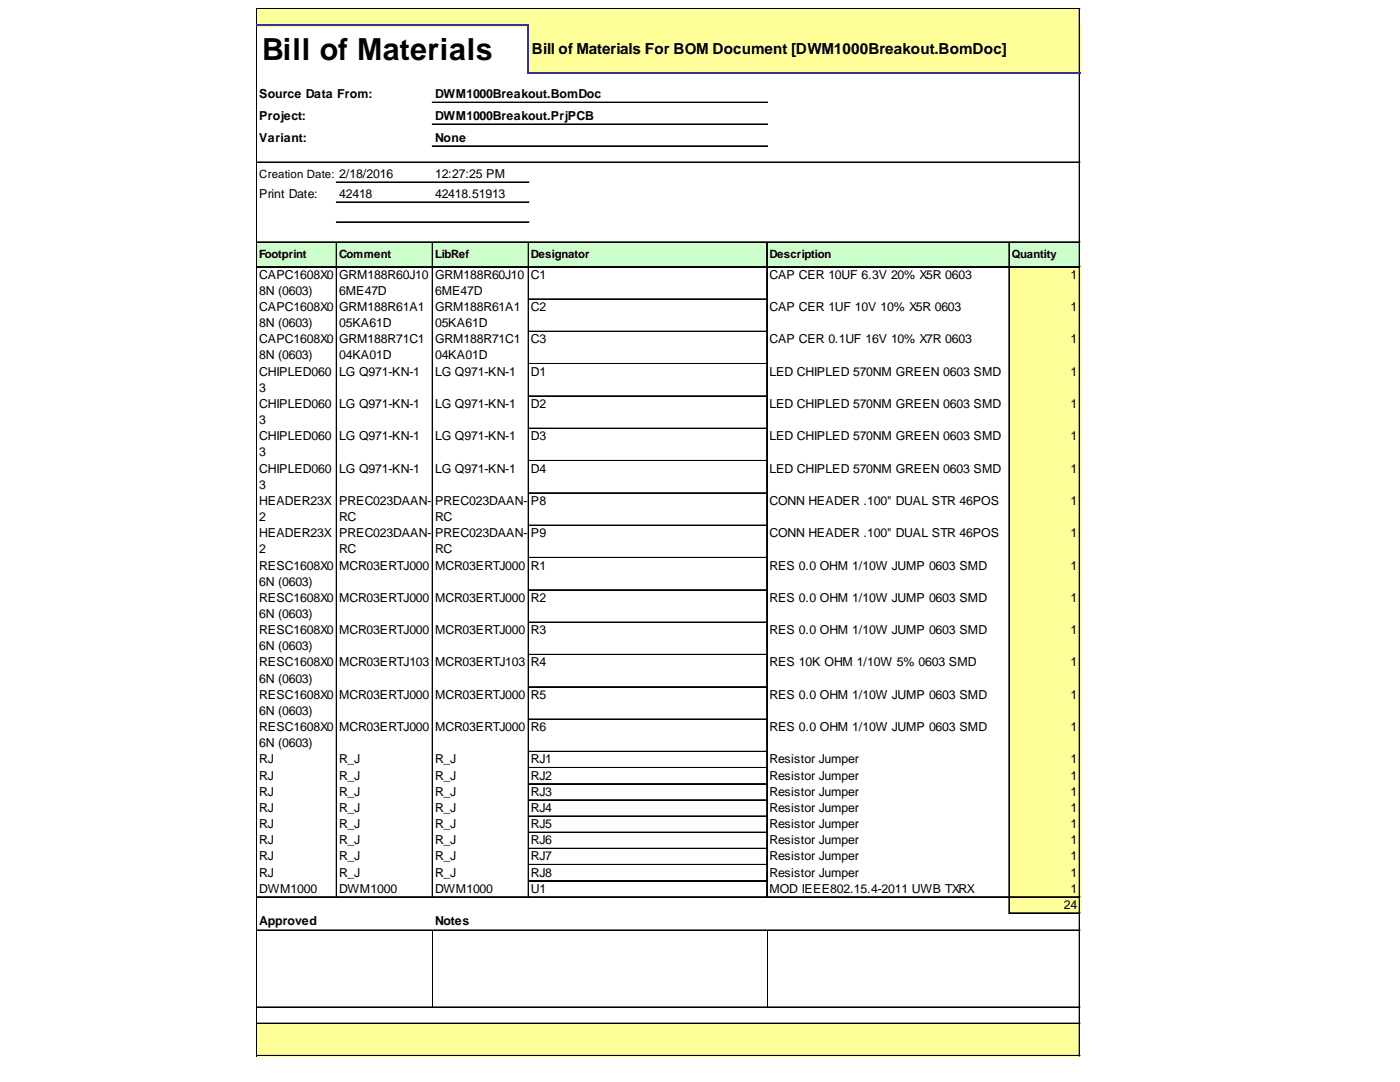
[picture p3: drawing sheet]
<svg xmlns="http://www.w3.org/2000/svg" width="279mm" height="216mm" viewBox="0 0 279 216" stroke-linecap="round" stroke-linejoin="round" font-family="sans-serif">
<defs><g id="words">
<text font-size="6.1" x="52.3" y="12">Bill of Materials</text>
<text font-size="3" x="106.2" y="10.8">Bill of Materials For BOM Document [DWM1000Breakout.BomDoc]</text>
<g font-size="2.5">
<text x="51.7" y="19.6">Source Data From:</text>
<text x="51.7" y="23.9">Project:</text>
<text x="86.8" y="19.6">DWM1000Breakout.BomDoc</text>
<text x="86.8" y="23.9">DWM1000Breakout.PrjPCB</text>
<text x="51.7" y="28.3">Variant:</text>
<text x="86.8" y="28.3">None</text>
<text x="86.8" y="35.5">12:27:25 PM</text>
<text x="51.7" y="39.5">Print Date:</text>
<text x="67.7" y="39.5">42418</text>
<text x="86.8" y="39.5">42418.51913</text>
<text x="51.7" y="55.6">CAPC1608X0</text>
<text x="51.7" y="58.8">8N (0603)</text>
<text x="67.7" y="55.6">GRM188R60J10</text>
<text x="67.7" y="58.8">6ME47D</text>
<text x="86.8" y="55.6">GRM188R60J10</text>
<text x="86.8" y="58.8">6ME47D</text>
<text x="106" y="55.6">C1</text>
<text x="153.6" y="55.6">CAP CER 10UF 6.3V 20% X5R 0603</text>
<text x="213.7" y="55.6">1</text>
<text x="51.7" y="62.1">CAPC1608X0</text>
<text x="51.7" y="65.3">8N (0603)</text>
<text x="67.7" y="62.1">GRM188R61A1</text>
<text x="67.7" y="65.3">05KA61D</text>
<text x="86.8" y="62.1">GRM188R61A1</text>
<text x="86.8" y="65.3">05KA61D</text>
<text x="106" y="62.1">C2</text>
<text x="153.6" y="62.1">CAP CER 1UF 10V 10% X5R 0603</text>
<text x="213.7" y="62.1">1</text>
<text x="51.7" y="68.5">CAPC1608X0</text>
<text x="51.7" y="71.7">8N (0603)</text>
<text x="67.7" y="68.5">GRM188R71C1</text>
<text x="67.7" y="71.7">04KA01D</text>
<text x="86.8" y="68.5">GRM188R71C1</text>
<text x="86.8" y="71.7">04KA01D</text>
<text x="106" y="68.5">C3</text>
<text x="153.6" y="68.5">CAP CER 0.1UF 16V 10% X7R 0603</text>
<text x="213.7" y="68.5">1</text>
<text x="51.7" y="74.9">CHIPLED060</text>
<text x="67.7" y="74.9">LG Q971-KN-1</text>
<text x="86.8" y="74.9">LG Q971-KN-1</text>
<text x="106" y="74.9">D1</text>
<text x="153.6" y="74.9">LED CHIPLED 570NM GREEN 0603 SMD</text>
<text x="213.7" y="74.9">1</text>
<text x="51.7" y="78.2">3</text>
<text x="51.7" y="81.4">CHIPLED060</text>
<text x="67.7" y="81.4">LG Q971-KN-1</text>
<text x="86.8" y="81.4">LG Q971-KN-1</text>
<text x="106" y="81.4">D2</text>
<text x="153.6" y="81.4">LED CHIPLED 570NM GREEN 0603 SMD</text>
<text x="213.7" y="81.4">1</text>
<text x="51.7" y="84.6">3</text>
<text x="51.7" y="87.8">CHIPLED060</text>
<text x="67.7" y="87.8">LG Q971-KN-1</text>
<text x="86.8" y="87.8">LG Q971-KN-1</text>
<text x="106" y="87.8">D3</text>
<text x="153.6" y="87.8">LED CHIPLED 570NM GREEN 0603 SMD</text>
<text x="213.7" y="87.8">1</text>
<text x="51.7" y="91.1">3</text>
<text x="51.7" y="94.3">CHIPLED060</text>
<text x="67.7" y="94.3">LG Q971-KN-1</text>
<text x="86.8" y="94.3">LG Q971-KN-1</text>
<text x="106" y="94.3">D4</text>
<text x="153.6" y="94.3">LED CHIPLED 570NM GREEN 0603 SMD</text>
<text x="213.7" y="94.3">1</text>
<text x="51.7" y="97.5">3</text>
<text x="51.7" y="100.7">HEADER23X</text>
<text x="67.7" y="100.7">PREC023DAAN-</text>
<text x="86.8" y="100.7">PREC023DAAN-</text>
<text x="106" y="100.7">P8</text>
<text x="153.6" y="100.7">CONN HEADER .100&quot; DUAL STR 46POS</text>
<text x="213.7" y="100.7">1</text>
<text x="51.7" y="104">2</text>
<text x="51.7" y="107.2">HEADER23X</text>
<text x="67.7" y="104">RC</text>
<text x="67.7" y="107.2">PREC023DAAN-</text>
<text x="86.8" y="104">RC</text>
<text x="86.8" y="107.2">PREC023DAAN-</text>
<text x="106" y="107.2">P9</text>
<text x="153.6" y="107.2">CONN HEADER .100&quot; DUAL STR 46POS</text>
<text x="213.7" y="107.2">1</text>
<text x="51.7" y="110.4">2</text>
<text x="51.7" y="113.6">RESC1608X0</text>
<text x="67.7" y="110.4">RC</text>
<text x="67.7" y="113.6">MCR03ERTJ000</text>
<text x="86.8" y="110.4">RC</text>
<text x="86.8" y="113.6">MCR03ERTJ000</text>
<text x="106" y="113.6">R1</text>
<text x="153.6" y="113.6">RES 0.0 OHM 1/10W JUMP 0603 SMD</text>
<text x="213.7" y="113.6">1</text>
<text x="51.7" y="116.9">6N (0603)</text>
<text x="51.7" y="120.1">RESC1608X0</text>
<text x="51.7" y="123.3">6N (0603)</text>
<text x="67.7" y="120.1">MCR03ERTJ000</text>
<text x="86.8" y="120.1">MCR03ERTJ000</text>
<text x="106" y="120.1">R2</text>
<text x="153.6" y="120.1">RES 0.0 OHM 1/10W JUMP 0603 SMD</text>
<text x="213.7" y="120.1">1</text>
<text x="51.7" y="126.5">RESC1608X0</text>
<text x="51.7" y="129.8">6N (0603)</text>
<text x="67.7" y="126.5">MCR03ERTJ000</text>
<text x="86.8" y="126.5">MCR03ERTJ000</text>
<text x="106" y="126.5">R3</text>
<text x="153.6" y="126.5">RES 0.0 OHM 1/10W JUMP 0603 SMD</text>
<text x="213.7" y="126.5">1</text>
<text x="51.7" y="133">RESC1608X0</text>
<text x="51.7" y="136.2">6N (0603)</text>
<text x="67.7" y="133">MCR03ERTJ103</text>
<text x="86.8" y="133">MCR03ERTJ103</text>
<text x="106" y="133">R4</text>
<text x="153.6" y="133">RES 10K OHM 1/10W 5% 0603 SMD</text>
<text x="213.7" y="133">1</text>
<text x="51.7" y="139.4">RESC1608X0</text>
<text x="51.7" y="142.7">6N (0603)</text>
<text x="67.7" y="139.4">MCR03ERTJ000</text>
<text x="86.8" y="139.4">MCR03ERTJ000</text>
<text x="106" y="139.4">R5</text>
<text x="153.6" y="139.4">RES 0.0 OHM 1/10W JUMP 0603 SMD</text>
<text x="213.7" y="139.4">1</text>
<text x="51.7" y="145.9">RESC1608X0</text>
<text x="51.7" y="149.1">6N (0603)</text>
<text x="67.7" y="145.9">MCR03ERTJ000</text>
<text x="86.8" y="145.9">MCR03ERTJ000</text>
<text x="106" y="145.9">R6</text>
<text x="153.6" y="145.9">RES 0.0 OHM 1/10W JUMP 0603 SMD</text>
<text x="213.7" y="145.9">1</text>
<text x="51.7" y="152.3">RJ</text>
<text x="51.7" y="155.6">RJ</text>
<text x="67.7" y="152.3">R_J</text>
<text x="67.7" y="155.6">R_J</text>
<text x="86.8" y="152.3">R_J</text>
<text x="86.8" y="155.6">R_J</text>
<text x="106" y="152.3">RJ1</text>
<text x="106" y="155.6">RJ2</text>
<text x="153.6" y="152.3">Resistor Jumper</text>
<text x="153.6" y="155.6">Resistor Jumper</text>
<text x="213.7" y="152.3">1</text>
<text x="213.7" y="155.6">1</text>
<text x="51.7" y="158.8">RJ</text>
<text x="51.7" y="162">RJ</text>
<text x="67.7" y="158.8">R_J</text>
<text x="67.7" y="162">R_J</text>
<text x="86.8" y="158.8">R_J</text>
<text x="86.8" y="162">R_J</text>
<text x="106" y="158.8">RJ3</text>
<text x="106" y="162">RJ4</text>
<text x="153.6" y="158.8">Resistor Jumper</text>
<text x="153.6" y="162">Resistor Jumper</text>
<text x="213.7" y="158.8">1</text>
<text x="213.7" y="162">1</text>
<text x="51.7" y="165.2">RJ</text>
<text x="67.7" y="165.2">R_J</text>
<text x="86.8" y="165.2">R_J</text>
<text x="106" y="165.2">RJ5</text>
<text x="153.6" y="165.2">Resistor Jumper</text>
<text x="213.7" y="165.2">1</text>
<text x="51.7" y="168.4">RJ</text>
<text x="51.7" y="171.7">RJ</text>
<text x="67.7" y="168.4">R_J</text>
<text x="67.7" y="171.7">R_J</text>
<text x="86.8" y="168.4">R_J</text>
<text x="86.8" y="171.7">R_J</text>
<text x="106" y="168.4">RJ6</text>
<text x="106" y="171.7">RJ7</text>
<text x="153.6" y="168.4">Resistor Jumper</text>
<text x="153.6" y="171.7">Resistor Jumper</text>
<text x="213.7" y="168.4">1</text>
<text x="213.7" y="171.7">1</text>
<text x="51.7" y="174.9">RJ</text>
<text x="51.7" y="178.1">DWM1000</text>
<text x="67.7" y="174.9">R_J</text>
<text x="67.7" y="178.1">DWM1000</text>
<text x="86.8" y="174.9">R_J</text>
<text x="86.8" y="178.1">DWM1000</text>
<text x="106" y="174.9">RJ8</text>
<text x="106" y="178.1">U1</text>
<text x="153.6" y="174.9">Resistor Jumper</text>
<text x="153.6" y="178.1">MOD IEEE802.15.4-2011 UWB TXRX</text>
<text x="213.7" y="174.9">1</text>
<text x="213.7" y="178.1">1</text>
<text x="51.7" y="184.6">Approved</text>
<text x="86.8" y="184.6">Notes</text>
<text x="212.3" y="181.3">24</text>
</g>
<g font-size="2.3">
<text x="51.7" y="35.5">Creation Date: 2/18/2016</text>
<text x="51.7" y="51.4">Footprint</text>
<text x="67.7" y="51.4">Comment</text>
<text x="86.8" y="51.4">LibRef</text>
<text x="106" y="51.4">Designator</text>
<text x="153.6" y="51.4">Description</text>
<text x="201.9" y="51.4">Quantity</text>
</g>
</g></defs>
<g fill="#ff9">
<path d="M51.3 1.7h164.3v3.5h-164.3z"/>
<path d="M105.4 5h110.2v9.7h-110.2z"/>
</g>
<path d="M51.3 48.3h164.3v5.1h-164.3z" fill="#cfc"/>
<g fill="#ff9">
<path d="M201.3 53.2h14.3v6.6h-14.3z"/>
<path d="M201.3 59.6h14.3v6.7h-14.3z"/>
<path d="M201.3 66.1h14.3v6.6h-14.3z"/>
<path d="M201.3 72.5h14.3v6.7h-14.3z"/>
<path d="M201.3 79h14.3v6.6h-14.3z"/>
<path d="M201.3 85.4h14.3v6.7h-14.3z"/>
<path d="M201.3 91.9h14.3v6.6h-14.3z"/>
<path d="M201.3 98.3h14.3v6.7h-14.3z"/>
<path d="M201.3 104.8h14.3v6.6h-14.3z"/>
<path d="M201.3 111.2h14.3v6.7h-14.3z"/>
<path d="M201.3 117.7h14.3v6.6h-14.3z"/>
<path d="M201.3 124.1h14.3v6.7h-14.3z"/>
<path d="M201.3 130.6h14.3v6.6h-14.3z"/>
<path d="M201.3 137h14.3v6.6h-14.3z"/>
<path d="M201.3 143.5h14.3v6.6h-14.3z"/>
<path d="M201.3 149.9h14.3v3.4h-14.3z"/>
<path d="M201.3 153.1h14.3v3.4h-14.3z"/>
<path d="M201.3 156.4h14.3v3.4h-14.3z"/>
<path d="M201.3 159.6h14.3v3.4h-14.3z"/>
<path d="M201.3 162.8h14.3v3.4h-14.3z"/>
<path d="M201.3 166h14.3v3.4h-14.3z"/>
<path d="M201.3 169.3h14.3v13h-14.3z"/>
<path d="M51.3 204.1h164.3v6.7h-164.3z"/>
</g>
<g fill="none" stroke="#000" stroke-width=".2">
<path d="M51.2 1.6v3.2M51.2 5.2v205.6M51.3 1.6v3.2M51.3 5.2v205.6M51.4 1.6h164.2M51.4 1.7h164.2M215.4 1.8v12.5M215.4 14.7v196.1M215.5 1.8v12.5M215.5 14.7v196.1M51.4 32.3h164.2M51.4 32.4h164.2"/>
<path d="M67.1 36.3h38.5M67.1 36.4h38.5M86.2 20.4h67M86.2 20.5h67M86.2 24.7h67M86.2 24.8h67M86.2 29.1h67M86.2 29.2h67M51.4 48.3h164.2M51.4 53.2h164.2M51.4 53.3h164.2M67.1 48.4v130.7"/>
<path d="M67.1 40.3h38.5M67.1 40.4h38.5M67.1 44.3h38.5M67.1 44.4h38.5M67.2 48.4v130.7M86.2 48.4v130.7M86.3 48.4v130.7M105.4 48.4v130.7M105.5 48.4v130.7M105.6 59.6h47.4M105.6 59.7h47.4M153 48.4v130.7"/>
<path d="M153.1 48.4v130.7M201.3 48.4v133.9M201.4 48.4v133.9M105.6 66.1h47.4M105.6 66.2h47.4M105.6 72.5h47.4M105.6 72.6h47.4M105.6 79h47.4M105.6 79.1h47.4M105.6 85.4h47.4M105.6 85.5h47.4M105.6 91.9h47.4"/>
<path d="M105.6 92h47.4M105.6 98.3h47.4M105.6 98.4h47.4M105.6 104.8h47.4M105.6 104.9h47.4M105.6 111.2h47.4M105.6 111.3h47.4M105.6 117.7h47.4M105.6 117.8h47.4M105.6 124.1h47.4M105.6 124.2h47.4M105.6 130.6h47.4"/>
<path d="M105.6 130.7h47.4M105.6 137h47.4M105.6 137.1h47.4M105.6 143.5h47.4M105.6 143.6h47.4M105.6 149.9h47.4M105.6 150h47.4M105.6 153.1h47.4M105.6 153.2h47.4M105.6 156.4h47.4M105.6 159.6h47.4M105.6 159.7h47.4"/>
<path d="M51.4 178.9h164.2M51.4 179h164.2M105.6 162.8h47.4M105.6 162.9h47.4M105.6 166h47.4M105.6 166.1h47.4M105.6 169.3h47.4M105.6 172.5h47.4M105.6 172.6h47.4M105.6 175.7h47.4M105.6 175.8h47.4M51.4 185.6h164.2"/>
<path d="M51.4 185.7h164.2M86.3 185.8v15.1M153.1 185.8v15.1M201.5 182.1h14.1M201.5 182.2h14.1M51.4 200.9h164.2M51.4 201h164.2M51.4 204.1h164.2M51.4 204.2h164.2M51.4 210.6h164.2M51.4 210.7h164.2"/>
</g>
<path d="M51.2 5h54.4M105.4 5.2v9.5M105.6 14.5h110" fill="none" stroke="#339" stroke-width=".38"/>
<use href="#words"/>
</svg>
